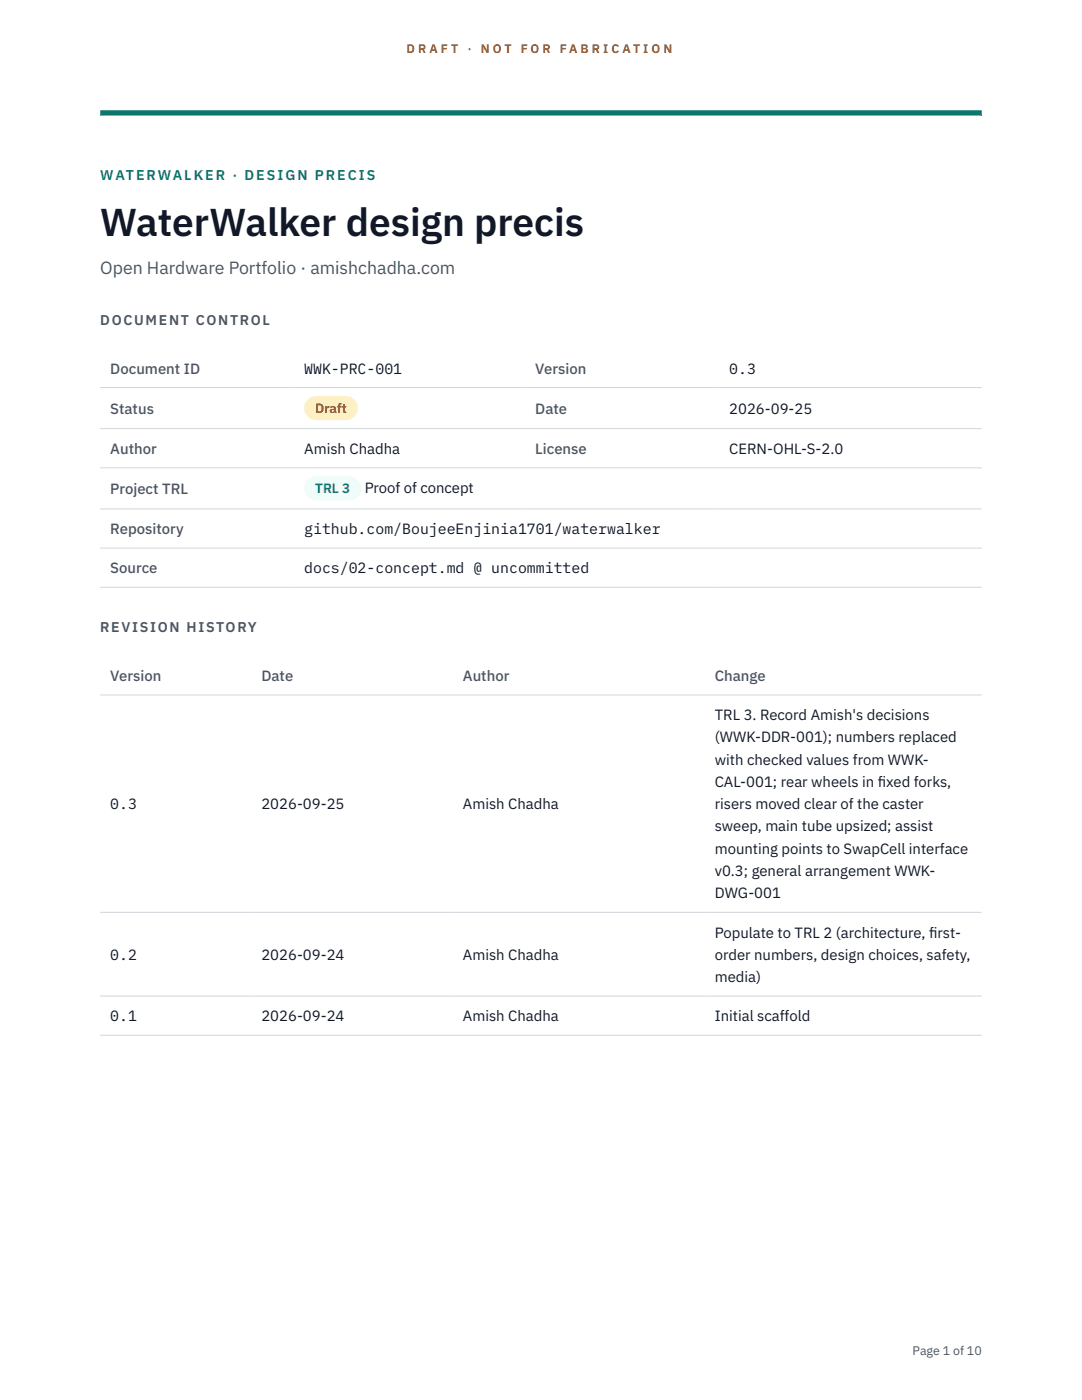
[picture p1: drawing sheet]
<svg xmlns="http://www.w3.org/2000/svg" width="216mm" height="279mm" viewBox="0 0 216 279" stroke-linecap="round" stroke-linejoin="round" font-family="sans-serif">
<defs><g id="words">
<text font-size="7.8" fill="#111827" x="20" y="47.1">WaterWalker design precis</text>
<text font-size="3.5" fill="#4b5563" x="20" y="54.6">Open Hardware Portfolio · amishchadha.com</text>
<g font-size="3" fill="#4b5563">
<text x="22" y="74.5">Document ID</text>
<text x="106.8" y="74.5">Version</text>
<text x="22" y="82.6">Status</text>
<text x="106.8" y="82.6">Date</text>
<text x="22" y="90.6">Author</text>
<text x="106.8" y="90.6">License</text>
<text x="22" y="98.6">Project TRL</text>
<text x="22" y="106.6">Repository</text>
<text x="22" y="114.4">Source</text>
<text x="22" y="135.9">Version</text>
<text x="52.2" y="135.9">Date</text>
<text x="92.4" y="135.9">Author</text>
<text x="142.6" y="135.9">Change</text>
</g>
<g font-size="3" fill="#111827">
<text x="60.7" y="74.5">WWK-PRC-001</text>
<text x="145.5" y="74.5">0.3</text>
<text x="145.5" y="82.6">2026-09-25</text>
<text x="60.7" y="90.6">Amish Chadha</text>
<text x="145.5" y="90.6">CERN-OHL-S-2.0</text>
<text x="72.8" y="98.5">Proof of concept</text>
<text x="60.7" y="106.6">github.com/BoujeeEnjinia1701/waterwalker</text>
<text x="60.7" y="114.4">docs/02-concept.md @ uncommitted</text>
<text x="142.6" y="143.7">TRL 3. Record Amish's decisions</text>
<text x="142.6" y="148.2">(WWK-DDR-001); numbers replaced</text>
<text x="142.6" y="152.6">with checked values from WWK-</text>
<text x="22" y="161.5">0.3</text>
<text x="52.2" y="161.5">2026-09-25</text>
<text x="92.4" y="161.5">Amish Chadha</text>
<text x="142.6" y="157.1">CAL-001; rear wheels in f</text>
<text x="142.6" y="161.5">risers moved clear of the caster</text>
<text x="175.2" y="157.1">ixed forks,</text>
<text x="142.6" y="165.9">sweep, main tube upsized; assist</text>
<text x="142.6" y="170.4">mounting points to SwapCell interface</text>
<text x="142.6" y="174.8">v0.3; general arrangement WWK-</text>
<text x="142.6" y="179.3">DWG-001</text>
<text x="22" y="191.5">0.2</text>
<text x="52.2" y="191.5">2026-09-24</text>
<text x="92.4" y="191.5">Amish Chadha</text>
<text x="142.6" y="187.1">Populate to TRL 2 (architecture, f</text>
<text x="142.6" y="191.5">order numbers, design choices, safety,</text>
<text x="185.4" y="187.1">irst-</text>
<text x="142.6" y="196">media)</text>
<text x="22" y="203.8">0.1</text>
<text x="52.2" y="203.8">2026-09-24</text>
<text x="92.4" y="203.8">Amish Chadha</text>
<text x="142.6" y="203.8">Initial scaffold</text>
</g>
<text font-size="2.8" fill="#0f766e" x="20" y="36">WATERWALKER · DESIGN PRECIS</text>
<g font-size="2.8" fill="#4b5563">
<text x="20" y="64.8">DOCUMENT CONTROL</text>
<text x="20" y="126.2">REVISION HISTORY</text>
</g>
<text font-size="2.7" fill="#92400e" x="62.9" y="82.5">Draft</text>
<text font-size="2.7" fill="#0f766e" x="62.9" y="98.5">TRL 3</text>
<g font-size="2.5" fill="#b45309">
<text x="81.1" y="10.5">D R A F T</text>
<text x="93.3" y="10.5">·</text>
<text x="95.9" y="10.5">N O T</text>
<text x="103.9" y="10.5">F O R</text>
<text x="111.7" y="10.5">F A B R I C A T I O N</text>
</g>
<text font-size="2.5" fill="#4b5563" x="182.1" y="270.3">Page 1 of 10</text>
</g></defs>
<path d="M20 23.1h175.9zM20 22h175.9v1.1h-175.9z" fill-rule="evenodd" fill="#0f766e"/>
<path d="M20 77.3h175.9M20 85.5h175.9M20 93.4h175.9M20 101.6h175.9M20 109.4h175.9M20 117.2h175.9M20 138.7h175.9M20 182.1h175.9M20 198.8h175.9M20 206.6h175.9" fill="none" stroke="#d1d5db" stroke-width=".2"/>
<path d="M60.7 79h10.7v4.9h-10.7z" fill="#fef3c7"/>
<path d="M60.7 95.1h11.4v4.8h-11.4z" fill="#f0fdfa"/>
<use href="#words"/>
</svg>
